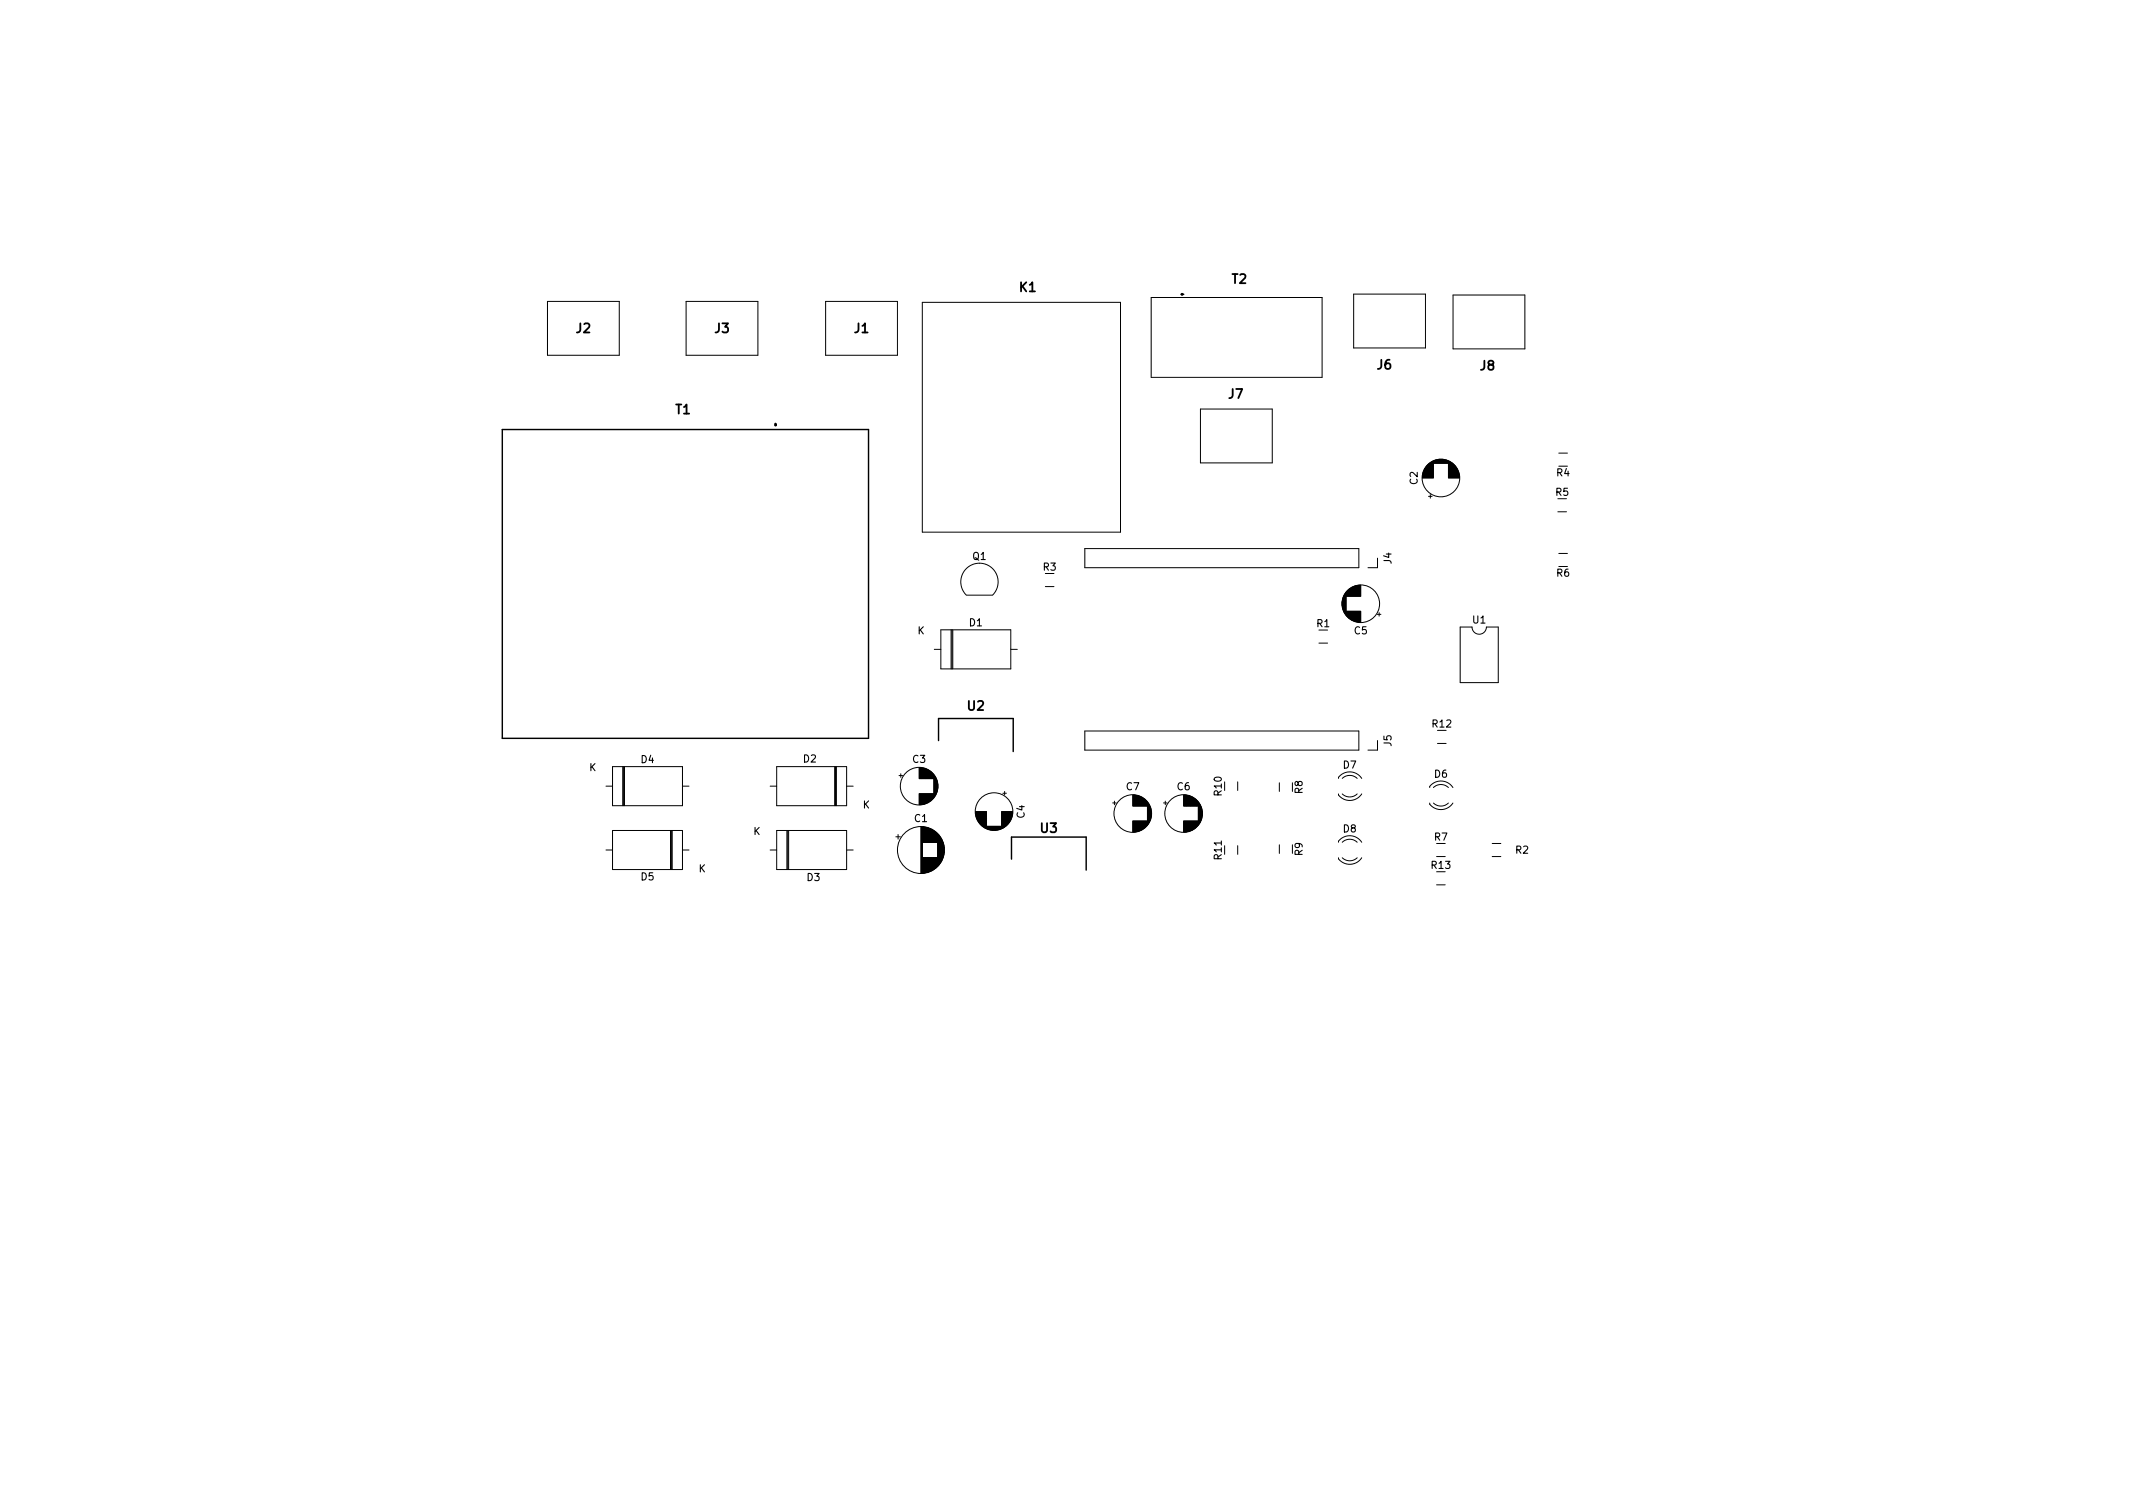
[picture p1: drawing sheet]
<svg xmlns="http://www.w3.org/2000/svg" width="297mm" height="210mm" viewBox="0 0 297 210" stroke-linecap="round" stroke-linejoin="round" font-family="sans-serif">
<defs><g id="words">
<g font-size="1.8">
<text x="142" y="40.6">K1</text>
<text x="171.6" y="39.5">T2</text>
<text x="80.3" y="46.4">J2</text>
<text x="99.6" y="46.4">J3</text>
<text x="119" y="46.4">J1</text>
<text x="191.8" y="51.4">J6</text>
<text x="206.2" y="51.6">J8</text>
<text x="94.1" y="57.7">T1</text>
<text x="171.1" y="55.5">J7</text>
<text x="134.8" y="98.9">U2</text>
<text x="144.9" y="115.9">U3</text>
</g>
<g font-size="1.4">
<text x="197.4" y="67.4" transform="rotate(-90 197.4 67.4)">C2</text>
<text x="216.7" y="69">R5</text>
<text x="216.8" y="66.3">R4</text>
<text x="135.5" y="78">Q1</text>
<text x="145.3" y="79.4">R3</text>
<text x="193.8" y="78.5" transform="rotate(-90 193.8 78.5)">J4</text>
<text x="216.8" y="80.3">R6</text>
<text x="127.8" y="88.3">K</text>
<text x="135" y="87.2">D1</text>
<text x="183.4" y="87.3">R1</text>
<text x="188.6" y="88.3">C5</text>
<text x="205.1" y="86.8">U1</text>
<text x="199.5" y="101.3">R12</text>
<text x="82" y="107.4">K</text>
<text x="89.3" y="106.2">D4</text>
<text x="111.9" y="106.2">D2</text>
<text x="127.1" y="106.2">C3</text>
<text x="187.1" y="107">D7</text>
<text x="193.8" y="103.9" transform="rotate(-90 193.8 103.9)">J5</text>
<text x="120.1" y="112.6">K</text>
<text x="142.7" y="113.9" transform="rotate(-90 142.7 113.9)">C4</text>
<text x="156.9" y="110">C7</text>
<text x="163.9" y="110">C6</text>
<text x="170.1" y="110.7" transform="rotate(-90 170.1 110.7)">R10</text>
<text x="181.4" y="110.5" transform="rotate(-90 181.4 110.5)">R8</text>
<text x="199.8" y="108.3">D6</text>
<text x="104.9" y="116.3">K</text>
<text x="127.4" y="114.5">C1</text>
<text x="170.1" y="119.6" transform="rotate(-90 170.1 119.6)">R11</text>
<text x="181.4" y="119.1" transform="rotate(-90 181.4 119.1)">R9</text>
<text x="187.1" y="115.9">D8</text>
<text x="199.8" y="117">R7</text>
<text x="211.1" y="118.9">R2</text>
<text x="89.3" y="122.6">D5</text>
<text x="97.3" y="121.5">K</text>
<text x="112.4" y="122.7">D3</text>
<text x="199.4" y="121">R13</text>
</g>
</g></defs>
<g fill="none" stroke="#000" stroke-width=".14">
<path d="M76.2 42h10v7.5h-10zM95.5 42h10v7.5h-10zM115 42h10v7.5h-10zM128.4 42.1h27.6v32h-27.6zM160.3 41.4h23.8v11.1h-23.8zM167.2 57h10v7.5h-10zM188.5 41h10v7.5h-10zM202.4 41.1h10v7.5h-10zM151.1 76.4h38.1v2.6h-38.1zM191.8 77.7v1.3h-1.3M198.1 66.5h1.5M198.1 66.6h1.5"/>
<path d="M198.1 66.4h1.5M198.1 66.3h1.5M198.1 66.2h1.5M198.1 66.1h1.5M198.1 66h1.5M198.2 65.9h1.4M198.2 65.8h1.4M198.2 65.7h1.4M198.2 65.6h1.4M198.3 65.6h1.3M198.3 65.5h1.3M198.3 65.4h1.3"/>
<path d="M198.4 65.4h1.2M198.4 65.3h1.2M198.4 65.2h1.2M198.5 65.2h1.1M198.5 65.1h1.1M198.6 65h1M198.7 64.9h.9M198.7 64.8h.9M198.8 64.8h.8M198.8 64.7h.8M198.9 64.7h.7M198.9 64.6h.7"/>
<path d="M198.9 69.1h.5M199 64.6h.6M199.1 64.5h3.2M199.1 64.5h3.1M199.2 64.4h3M199.2 68.9v.5M199.2 64.4h2.9M199.3 64.4h2.7M199.3 64.3h2.7M199.4 64.3h2.5M199.5 64.2h2.3M199.6 64.2h2.2"/>
<path d="M199.6 64.2h2.1M199.7 64.1h1.9M199.9 64.1h1.6M200 64h1.3M200.1 64h1.1M200.4 64h.5M201.7 64.6h.6M201.7 64.6h.7M201.7 64.7h.7M201.7 64.7h.8M201.7 64.8h.8M201.7 64.8h.9"/>
<path d="M201.7 64.9h.9M201.7 64.9h1M201.7 65h1M201.7 65h1.1M201.7 65.1h1.1M201.7 65.2h1.1M201.7 65.2h1.2M201.7 65.3h1.2M201.7 65.4h1.3M201.7 65.5h1.3M201.7 65.6h1.3M201.7 65.6h1.4"/>
<path d="M201.7 65.7h1.4M201.7 65.8h1.4M201.7 65.9h1.5M201.7 66h1.5M201.7 66.1h1.5M201.7 66.2h1.5M201.7 66.3h1.5M201.7 66.4h1.5M201.7 66.5h1.5M201.7 66.6h1.5M216.9 71.3h1.3M217.1 63.1h1.2"/>
<path d="M217.1 77.1h1.2M130.1 90.4h.9M131 87.7h9.8v5.4h-9.8zM132.4 87.7v5.4M132.6 87.7v5.4M132.7 87.7v5.4M134.6 82.9a2.6 2.6 0 0 1 0-3.7 2.6 2.6 0 0 1 3.6 0 2.6 2.6 0 0 1 0 3.7M134.6 82.9h3.6M140.8 90.4h.9M145.6 81.7h1.2M183.7 89.6h1.2M186.9 83.8v.6"/>
<path d="M186.9 83.6v1M187 83.4v1.3M187 83.3v1.6M187.1 83.2v1.8M187.1 83.1v2M187.1 83v2.2M187.2 82.9v2.3M187.2 82.8v2.5M187.3 82.7v2.7M187.3 82.7v2.8M187.3 82.6v2.9M187.4 82.6v3"/>
<path d="M187.4 82.5v3.1M187.5 82.5v3.2M187.5 82.4v.6M187.5 85.1v.6M187.5 85.1v.7M187.6 82.3v.7M187.6 85.1v.7M187.6 85.1v.8M187.7 82.2v.8M187.7 85.1v.8M187.7 85.1v.9M187.8 82.1v.9"/>
<path d="M187.8 85.1v.9M187.9 82.1v.9M187.9 85.1v1M187.9 82v1M188 82v1M188 85.1v1.1M188 81.9v1.1M188.1 81.9v1.1M188.1 85.1v1.1M188.1 85.1v1.2M188.2 81.8v1.2M188.2 85.1v1.2"/>
<path d="M188.3 81.8v1.2M188.3 85.1v1.2M188.3 85.1v1.3M188.4 81.7v1.3M188.4 85.1v1.3M188.5 81.7v1.3M188.5 85.1v1.3M188.5 85.1v1.4M188.6 81.7v1.3M188.6 85.1v1.4M188.6 81.6v1.4M188.7 81.6v1.4"/>
<path d="M188.7 85.1v1.4M188.8 81.6v1.4M188.8 85.1v1.4M188.8 85.1v1.5M188.9 81.6v1.4M188.9 85.1v1.5M188.9 81.5v1.5M189 81.5v1.5M189 85.1v1.5M189.1 81.5v1.5M189.1 85.1v1.5M189.2 81.5v1.5"/>
<path d="M189.2 85.1v1.5M189.3 81.5v1.5M189.3 85.1v1.5M189.4 81.5v1.5M189.4 85.1v1.5M189.5 81.5v1.5M189.5 85.1v1.5M191.8 85.5h.5M192.1 85.3v.5M203.3 87.3h1.7a1 1 0 0 0 1 1 1 1 0 0 0 1-1h1.6v7.8h-5.3zM84.4 109.5h.9M84.4 118.4h.9"/>
<path d="M85.3 106.7h9.7v5.5h-9.7zM85.3 115.6h9.7v5.5h-9.7zM86.7 106.7v5.5M86.8 106.7v5.5M87 106.7v5.5M93.4 115.6v5.5M93.5 115.6v5.5M93.6 115.6v5.5M95 109.5h1M95 118.4h1M107.2 109.5h1M107.2 118.4h1"/>
<path d="M108.2 106.7h9.7v5.5h-9.7zM108.2 115.6h9.7v5.5h-9.7zM109.6 115.6v5.5M109.7 115.6v5.5M109.8 115.6v5.5M116.2 106.7v5.5M116.4 106.7v5.5M116.5 106.7v5.5M117.9 109.5h.9M117.9 118.4h.9M124.7 116.5h.7M125.1 116.2v.6"/>
<path d="M125.2 108h.5M125.4 107.7v.5M128 106.9v1.5M128 110.5v1.5M128.1 106.9v1.5M128.1 110.5v1.5M128.2 106.9v1.5M128.2 110.5v1.5M128.2 115.1v6.5M128.3 106.9v1.5M128.3 110.5v1.5M128.3 115.1v6.5"/>
<path d="M128.4 106.9v1.5M128.4 110.5v1.5M128.4 115.1v6.5M128.5 115.1v6.5M128.5 106.9v1.5M128.5 110.5v1.5M128.5 115.1v2.2M128.5 119.4v2.2M128.6 106.9v1.5M128.6 110.5v1.5M128.6 115.1v2.2M128.6 119.4v2.2"/>
<path d="M128.6 107v1.4M128.6 115.2v2.1M128.7 107v1.4M128.7 110.5v1.5M128.7 115.2v2.1M128.7 119.4v2.2M128.7 110.5v1.4M128.8 107v1.4M128.8 110.5v1.4M128.8 115.2v2.1M128.8 119.4v2.1M128.9 107v1.4"/>
<path d="M128.9 110.5v1.4M128.9 115.2v2.1M128.9 119.4v2.1M128.9 107.1v1.3M129 107.1v1.3M129 110.5v1.4M129 115.2v2.1M129 119.4v2.1M129 110.5v1.3M129.1 115.2v2.1M129.1 119.4v2.1M129.1 107.1v1.3"/>
<path d="M129.1 110.5v1.3M129.2 107.2v1.2M129.2 110.5v1.3M129.2 115.3v2M129.2 119.4v2.1M129.2 119.4v2M129.2 110.5v1.2M129.3 115.3v2M129.3 119.4v2M129.3 107.2v1.2M129.3 110.5v1.2M129.4 107.3v1.1"/>
<path d="M129.4 110.5v1.2M129.4 115.3v2M129.4 119.4v2M129.4 110.5v1.1M129.5 115.4v1.9M129.5 119.4v2M129.5 107.3v1.1M129.5 110.5v1.1M129.5 119.4v1.9M129.5 107.4v1M129.6 107.4v1M129.6 110.5v1"/>
<path d="M129.6 115.4v1.9M129.6 119.4v1.9M129.6 107.5v.9M129.7 115.4v1.9M129.7 119.4v1.9M129.7 107.5v.9M129.7 110.5v.9M129.7 115.5v1.8M129.7 119.4v1.8M129.8 107.6v.8M129.8 110.5v.9M129.8 115.5v1.8"/>
<path d="M129.8 119.4v1.8M129.8 110.5v.8M129.9 115.5v1.8M129.9 119.4v1.8M129.9 107.7v.7M129.9 110.5v.8M129.9 115.6v1.7M129.9 119.4v1.7M129.9 110.5v.7M130 107.8v.6M130 110.5v.7M130 115.6v1.7"/>
<path d="M130 119.4v1.7M130 110.5v.6M130 107.9v3.2M130.1 115.7v1.6M130.1 119.4v1.6M130.1 107.9v3.1M130.1 108v3M130.2 108v2.9M130.2 115.8v1.5M130.2 119.4v1.6M130.2 108.1v2.8M130.2 119.4v1.5"/>
<path d="M130.2 108.1v2.7M130.3 115.8v1.5M130.3 119.4v1.5M130.3 108.2v2.5M130.3 108.3v2.3M130.3 115.9v1.4M130.3 119.4v1.4M130.4 108.4v2.2M130.4 115.9v1.4M130.4 119.4v1.4M130.4 108.5v2M130.4 108.6v1.8"/>
<path d="M130.5 116v1.3M130.5 119.4v1.3M130.5 108.7v1.6M130.5 108.8v1.3M130.5 116.1v1.2M130.6 109v1M130.6 116.1v4.5M130.6 109.2v.6M130.7 116.2v4.3M130.7 116.3v4.2M130.8 116.3v4.1M130.8 116.4v4"/>
<path d="M130.9 116.4v3.9M130.9 116.5v3.7M131 116.6v3.5M131.1 116.7v3.3M131.1 116.8v3.1M131.2 116.9v2.9M131.2 117v2.7M131.3 117.1v2.5M131.3 117.2v2.3M131.3 117.3v2.1M131.4 117.4v1.9M131.4 117.6v1.6"/>
<path d="M131.5 117.7v1.3M131.5 118v.8M135.9 113h1.5M135.9 113.1h1.5M135.9 113.2h1.5M135.9 113.3h1.5M135.9 113.4h1.5M135.9 113.5h1.5M135.9 113.6h1.5M135.9 113.7h1.5M136 113.8h1.4M136 113.9h1.4"/>
<path d="M136 114h1.4M136.1 114h1.3M136.1 114.1h1.3M136.1 114.2h1.3M136.2 114.2h1.2M136.2 114.3h1.2M136.2 114.4h1.2M136.3 114.4h1.1M136.3 114.5h1.1M136.4 114.6h1M136.5 114.7h.9M136.5 114.8h.9"/>
<path d="M136.6 114.8h.8M136.6 114.9h.8M136.7 114.9h.7M136.7 115h.7M136.8 115h.6M136.8 115h3.2M136.9 115.1h3.1M136.9 115.1h3M137 115.2h2.9M137 115.2h2.8M137.1 115.2h2.6M137.2 115.3h2.5"/>
<path d="M137.3 115.3h2.3M137.3 115.4h2.2M137.4 115.4h2M137.5 115.4h1.8M137.6 115.5h1.6M137.8 115.5h1.3M137.9 115.6h1M138.1 115.6h.6M139.5 113h1.5M139.5 113.1h1.5M139.5 113.2h1.5M139.5 113.3h1.5"/>
<path d="M139.5 113.4h1.5M139.5 113.5h1.5M139.5 113.6h1.4M139.5 113.7h1.4M139.5 113.8h1.4M139.5 113.9h1.4M139.5 113.9h1.3M139.5 114h1.3M139.5 114.1h1.3M139.5 114.2h1.2M139.5 114.3h1.2M139.5 114.4h1.1"/>
<path d="M139.5 114.5h1.1M139.5 114.5h1M139.5 114.6h1M139.5 114.6h.9M139.5 114.7h.9M139.5 114.8h.8M139.5 114.9h.7M139.5 115h.6M139.7 110.5h.5M139.9 110.2v.5M151.1 101.8h38.1v2.6h-38.1zM154.9 111.8h.5"/>
<path d="M155.2 111.6v.5M157.8 110.7v1.5M157.8 114.3v1.6M157.9 110.7v1.5M157.9 114.3v1.6M158 110.7v1.5M158 114.3v1.5M158.1 110.7v1.5M158.1 114.3v1.5M158.2 110.7v1.5M158.2 114.3v1.5M158.3 110.8v1.4"/>
<path d="M158.3 114.3v1.5M158.4 110.8v1.4M158.4 114.3v1.5M158.5 110.8v1.4M158.5 114.3v1.5M158.5 114.3v1.4M158.6 110.8v1.4M158.6 114.3v1.4M158.6 110.9v1.3M158.7 110.9v1.3M158.7 114.3v1.4M158.8 110.9v1.3"/>
<path d="M158.8 114.3v1.4M158.8 114.3v1.3M158.9 110.9v1.3M158.9 114.3v1.3M158.9 111v1.2M159 111v1.2M159 114.3v1.3M159 114.3v1.2M159.1 111.1v1.1M159.1 114.3v1.2M159.2 111.1v1.1M159.2 114.3v1.2"/>
<path d="M159.2 114.3v1.1M159.2 111.2v1M159.3 111.2v1M159.3 114.3v1.1M159.3 114.3v1M159.4 111.2v1M159.4 114.3v1M159.4 111.3v.9M159.4 114.3v.9M159.5 111.3v.9M159.5 114.3v.9M159.5 111.4v.8"/>
<path d="M159.6 111.4v.8M159.6 114.3v.8M159.6 111.5v.7M159.7 111.5v.7M159.7 114.3v.7M159.7 111.6v.6M159.8 111.6v.6M159.8 114.3v.6M159.8 111.7v3.2M159.8 111.7v3.1M159.9 111.8v3M159.9 111.8v2.9"/>
<path d="M160 111.9v2.8M160 112v2.6M160 112v2.5M160.1 112.1v2.4M160.1 112.2v2.2M160.2 112.3v2M160.2 112.4v1.8M160.2 112.5v1.6M160.3 112.6v1.4M160.3 112.8v1M160.4 113v.6M162 111.8h.5"/>
<path d="M162.3 111.6v.5M164.8 110.7v1.5M164.8 114.3v1.6M164.9 110.7v1.5M164.9 114.3v1.6M165 110.7v1.5M165 114.3v1.6M165.1 110.7v1.5M165.1 114.3v1.5M165.2 110.7v1.5M165.2 114.3v1.5M165.3 110.7v1.5"/>
<path d="M165.3 114.3v1.5M165.3 110.8v1.4M165.4 110.8v1.4M165.4 114.3v1.5M165.5 110.8v1.4M165.5 114.3v1.5M165.6 110.8v1.4M165.6 114.3v1.5M165.6 114.3v1.4M165.7 110.8v1.4M165.7 114.3v1.4M165.7 110.9v1.3"/>
<path d="M165.8 110.9v1.3M165.8 114.3v1.4M165.9 110.9v1.3M165.9 114.3v1.3M166 110.9v1.3M166 114.3v1.3M166 111v1.2M166.1 111v1.2M166.1 114.3v1.2M166.2 111.1v1.1M166.2 114.3v1.2M166.3 111.1v1.1"/>
<path d="M166.3 114.3v1.1M166.3 111.2v1M166.4 111.2v1M166.4 114.3v1.1M166.4 114.3v1M166.5 111.3v.9M166.5 114.3v1M166.5 114.3v.9M166.6 111.3v.9M166.6 114.3v.9M166.6 111.4v.8M166.6 114.3v.8"/>
<path d="M166.7 111.5v.7M166.7 114.3v.8M166.8 111.5v.7M166.8 114.3v.7M166.8 111.6v.6M166.8 114.3v.6M166.9 111.7v3.2M166.9 111.7v3.1M167 111.8v3M167 111.8v2.9M167 111.9v2.8M167.1 112v2.6"/>
<path d="M167.1 112v2.5M167.2 112.1v2.4M167.2 112.2v2.2M167.2 112.3v2M167.3 112.4v1.8M167.3 112.5v1.6M167.4 112.6v1.4M167.4 112.8v1M167.4 113v.6M172.4 108.9v1.2M172.4 117.8v1.2M178.2 109v1.2"/>
<path d="M178.2 117.6v1.2M186.4 108.4a1.41 1.41 0 0 1 1.1-.9 1.99 1.99 0 0 1 2.1 .9M186.4 117.3a1.41 1.41 0 0 1 1.1-.9 1.99 1.99 0 0 1 2.1 .9M186.9 108.4a1.5 1.5 0 0 1 2.1 0M186.9 117.3a1.5 1.5 0 0 1 2.1 0M189 110.5a1.5 1.5 0 0 1-2.1 0M189 119.4a1.5 1.5 0 0 1-2.1 0M189.6 110.5a1.99 1.99 0 0 1-3.2 .2v-.2M189.6 119.4a1.99 1.99 0 0 1-3.2 .2v-.2M191.8 103.1v1.3h-1.3M199.1 109.7a1.41 1.41 0 0 1 1.1-.9 1.99 1.99 0 0 1 2.1 .9M199.6 109.7a1.5 1.5 0 0 1 2.1 0"/>
<path d="M200.1 119.3h1.2M200.2 103.5h1.2M201.7 111.8a1.5 1.5 0 0 1-2.1 0M202.3 111.8a1.99 1.99 0 0 1-3.2 .2v-.2M207.8 119.3h1.2M207.8 117.4h1.2M200.1 123.2h1.2"/>
<circle cx="200.7" cy="66.6" r="2.62"/>
<circle cx="189.5" cy="84.1" r="2.62"/>
<circle cx="128" cy="109.5" r="2.62"/>
<circle cx="128.2" cy="118.4" r="3.3"/>
<circle cx="138.4" cy="113" r="2.62"/>
<circle cx="157.7" cy="113.3" r="2.62"/>
<circle cx="164.8" cy="113.3" r="2.62"/>
</g>
<path d="M70 59.8h50.9v43h-50.9zM107.9 59.2h.1M107.9 59.3h.1M107.9 59.1v.1M107.9 59l.2 .1-.2 .2M164.5 41h.1M164.5 41l.1-.1 .1 .1M164.5 41l.1 .1 .1-.1M164.7 41h.1M130.7 103.1v-3.1h10.4v4.6M140.9 119.6v-3h10.4v4.6" fill="none" stroke="#000" stroke-width=".2"/>
<use href="#words"/>
</svg>
